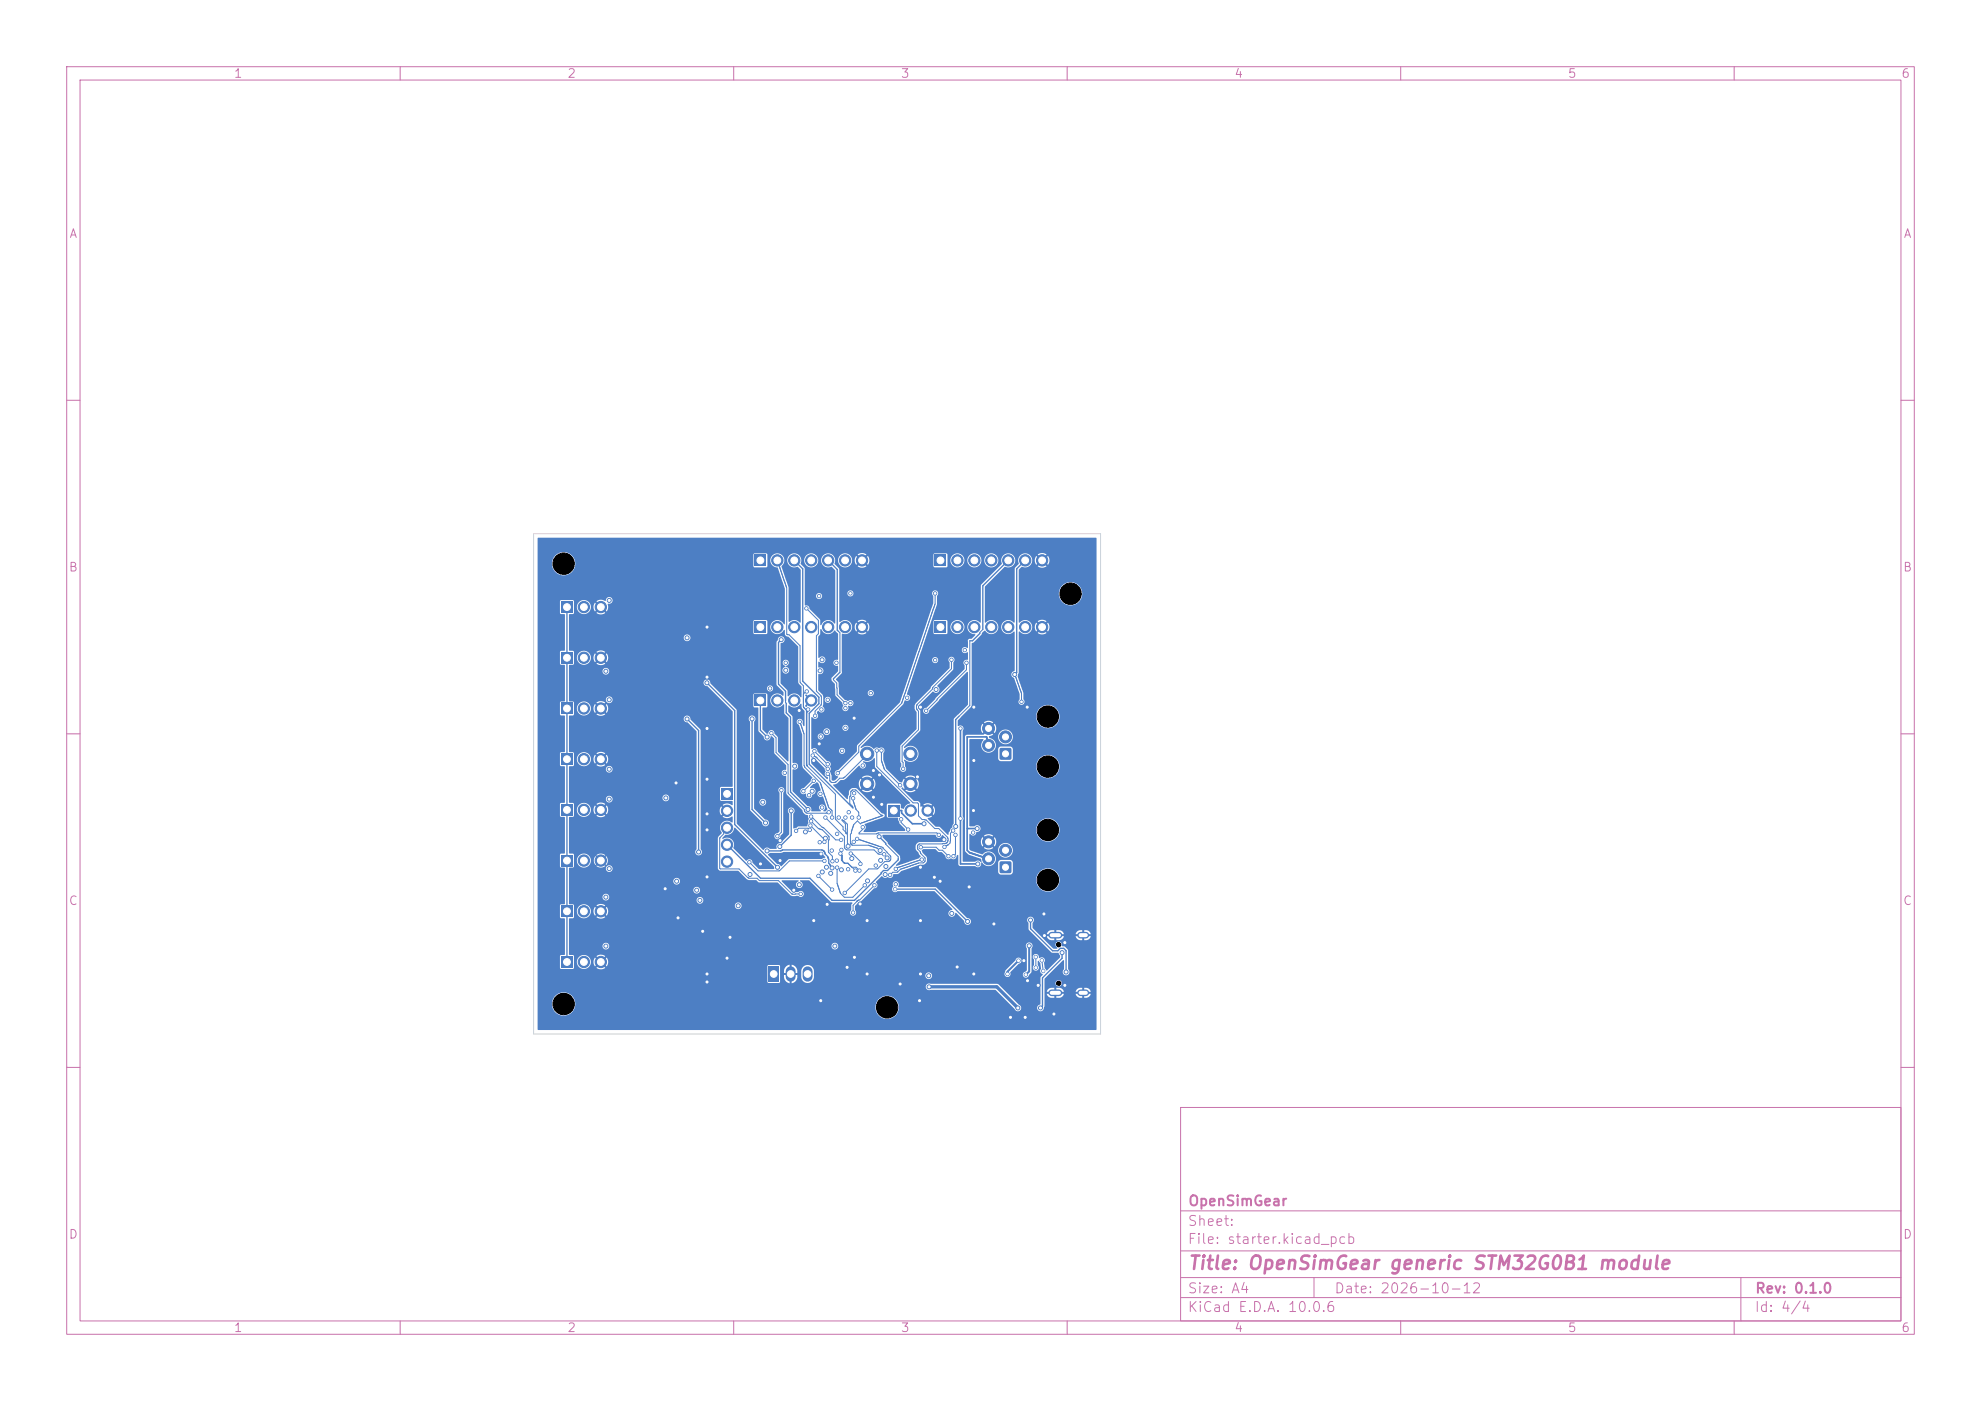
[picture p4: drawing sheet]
<svg xmlns="http://www.w3.org/2000/svg" width="297mm" height="210mm" viewBox="0 0 297 210" stroke-linecap="round" stroke-linejoin="round" font-family="sans-serif">
<defs><g id="words">
<text font-size="2" fill="#c872ab" x="178" y="190.8">Title: OpenSimGear generic STM32G0B1 module</text>
<g font-size="1.5" fill="#c872ab">
<text x="178" y="184.1">Sheet:</text>
<text x="178" y="181.1">OpenSimGear</text>
<text x="178" y="186.8">File: starter.kicad_pcb</text>
<text x="178" y="197">KiCad E.D.A. 10.0.6</text>
<text x="178" y="194.2">Size: A4</text>
<text x="200" y="194.2">Date: 2026-10-12</text>
<text x="263" y="197">Id: 4/4</text>
<text x="263" y="194.2">Rev: 0.1.0</text>
</g>
<g font-size="1.3" fill="#c872ab">
<text x="35" y="12">1</text>
<text x="85" y="12">2</text>
<text x="135" y="12">3</text>
<text x="185" y="12">4</text>
<text x="235" y="12">5</text>
<text x="285" y="12">6</text>
<text x="10.3" y="36">A</text>
<text x="285.3" y="36">A</text>
<text x="10.2" y="86">B</text>
<text x="285.2" y="86">B</text>
<text x="10.2" y="136">C</text>
<text x="285.2" y="136">C</text>
<text x="10.2" y="186">D</text>
<text x="285.2" y="186">D</text>
<text x="35" y="200">1</text>
<text x="85" y="200">2</text>
<text x="135" y="200">3</text>
<text x="185" y="200">4</text>
<text x="235" y="200">5</text>
<text x="285" y="200">6</text>
</g>
</g></defs>
<g fill="none" stroke="#c872ab" stroke-width=".15">
<path d="M10 10h277v190h-277zM12 12h273v186h-273zM60 10v2M110 10v2M160 10v2M210 10v2M260 10v2M10 60h2M285 60h2M10 110h2M285 110h2M10 160h2"/>
<path d="M177 166h108v32h-108zM285 160h2M60 198v2M110 198v2M160 198v2M177 194.5h108M177 191.5h108M177 187.5h108M177 181.5h108M197 191.5v3M210 198v2M260 198v2"/>
<path d="M261 191.5v6.5"/>
</g>
<path d="M84.2 105.4h1.6v1.7h-1.6z" fill="#4d7fc4"/>
<g fill="#4d7fc4" stroke="#4d7fc4" stroke-width=".15">
<circle cx="87.5" cy="106.2" r=".85"/>
<circle cx="90.1" cy="106.2" r=".85"/>
</g>
<path d="M113.1 93.2h1.7v1.7h-1.7z" fill="#4d7fc4"/>
<g fill="#4d7fc4" stroke="#4d7fc4" stroke-width=".15">
<circle cx="116.5" cy="94" r=".85"/>
<circle cx="119.1" cy="94" r=".85"/>
<circle cx="121.6" cy="94" r=".85"/>
<circle cx="124.2" cy="94" r=".85"/>
<circle cx="126.7" cy="94" r=".85"/>
<circle cx="129.2" cy="94" r=".85"/>
</g>
<path d="M84.2 97.8h1.6v1.7h-1.6z" fill="#4d7fc4"/>
<g fill="#4d7fc4" stroke="#4d7fc4" stroke-width=".15">
<circle cx="87.5" cy="98.6" r=".85"/>
<circle cx="90.1" cy="98.6" r=".85"/>
</g>
<path d="M84.2 128.2h1.6v1.7h-1.6z" fill="#4d7fc4"/>
<g fill="#4d7fc4" stroke="#4d7fc4" stroke-width=".15">
<circle cx="87.5" cy="129" r=".85"/>
<circle cx="90.1" cy="129" r=".85"/>
</g>
<path d="M113.1 83.2h1.7v1.7h-1.7z" fill="#4d7fc4"/>
<g fill="#4d7fc4" stroke="#4d7fc4" stroke-width=".15">
<circle cx="116.5" cy="84" r=".85"/>
<circle cx="119.1" cy="84" r=".85"/>
<circle cx="121.6" cy="84" r=".85"/>
<circle cx="124.2" cy="84" r=".85"/>
<circle cx="126.7" cy="84" r=".85"/>
<circle cx="129.2" cy="84" r=".85"/>
</g>
<path d="M84.2 135.8h1.6v1.7h-1.6z" fill="#4d7fc4"/>
<g fill="#4d7fc4" stroke="#4d7fc4" stroke-width=".15">
<circle cx="87.5" cy="136.6" r=".85"/>
<circle cx="90.1" cy="136.6" r=".85"/>
</g>
<path d="M84.2 113h1.6v1.7h-1.6z" fill="#4d7fc4"/>
<g fill="#4d7fc4" stroke="#4d7fc4" stroke-width=".15">
<circle cx="87.5" cy="113.8" r=".85"/>
<circle cx="90.1" cy="113.8" r=".85"/>
</g>
<path d="M149.9 129.2h1.7v1.6h-1.7z" fill="#4d7fc4"/>
<g fill="#4d7fc4" stroke="#4d7fc4" stroke-width=".15">
<circle cx="148.2" cy="128.7" r=".9"/>
<circle cx="150.7" cy="127.5" r=".9"/>
<circle cx="148.2" cy="126.2" r=".9"/>
</g>
<path d="M84.2 90.2h1.6v1.7h-1.6z" fill="#4d7fc4"/>
<g fill="#4d7fc4" stroke="#4d7fc4" stroke-width=".15">
<circle cx="87.5" cy="91" r=".85"/>
<circle cx="90.1" cy="91" r=".85"/>
</g>
<path d="M140.1 83.2h1.7v1.7h-1.7z" fill="#4d7fc4"/>
<g fill="#4d7fc4" stroke="#4d7fc4" stroke-width=".15">
<circle cx="143.5" cy="84" r=".85"/>
<circle cx="146.1" cy="84" r=".85"/>
<circle cx="148.6" cy="84" r=".85"/>
<circle cx="151.2" cy="84" r=".85"/>
<circle cx="153.7" cy="84" r=".85"/>
<circle cx="156.2" cy="84" r=".85"/>
<circle cx="130" cy="113" r="1"/>
<circle cx="136.5" cy="113" r="1"/>
<circle cx="130" cy="117.5" r="1"/>
<circle cx="136.5" cy="117.5" r="1"/>
</g>
<path d="M140.1 93.2h1.7v1.7h-1.7z" fill="#4d7fc4"/>
<g fill="#4d7fc4" stroke="#4d7fc4" stroke-width=".15">
<circle cx="143.5" cy="94" r=".85"/>
<circle cx="146.1" cy="94" r=".85"/>
<circle cx="148.6" cy="94" r=".85"/>
<circle cx="151.2" cy="94" r=".85"/>
<circle cx="153.7" cy="94" r=".85"/>
<circle cx="156.2" cy="94" r=".85"/>
</g>
<path d="M113.1 104.2h1.7v1.7h-1.7z" fill="#4d7fc4"/>
<g fill="#4d7fc4" stroke="#4d7fc4" stroke-width=".15">
<circle cx="116.5" cy="105" r=".85"/>
<circle cx="119.1" cy="105" r=".85"/>
<circle cx="121.6" cy="105" r=".85"/>
</g>
<path d="M157.7 148.8h1.1M157.7 140.2h1.1M162 148.8h.8M162 140.2h.8" fill="none" stroke="#4d7fc4" stroke-width="1"/>
<path d="M149.9 112.2h1.7v1.6h-1.7z" fill="#4d7fc4"/>
<g fill="#4d7fc4" stroke="#4d7fc4" stroke-width=".15">
<circle cx="148.2" cy="111.7" r=".9"/>
<circle cx="150.7" cy="110.5" r=".9"/>
<circle cx="148.2" cy="109.2" r=".9"/>
</g>
<path d="M115.2 144.9h1.5v2.3h-1.5z" fill="#4d7fc4"/>
<path d="M118.5 145.6v.8M121.1 145.6v.8" fill="none" stroke="#4d7fc4" stroke-width="1.5"/>
<path d="M84.2 120.6h1.6v1.7h-1.6z" fill="#4d7fc4"/>
<g fill="#4d7fc4" stroke="#4d7fc4" stroke-width=".15">
<circle cx="87.5" cy="121.4" r=".85"/>
<circle cx="90.1" cy="121.4" r=".85"/>
</g>
<path d="M133.2 120.7h1.6v1.7h-1.6z" fill="#4d7fc4"/>
<g fill="#4d7fc4" stroke="#4d7fc4" stroke-width=".15">
<circle cx="136.5" cy="121.5" r=".85"/>
<circle cx="139.1" cy="121.5" r=".85"/>
</g>
<path d="M84.2 143.4h1.6v1.7h-1.6z" fill="#4d7fc4"/>
<g fill="#4d7fc4" stroke="#4d7fc4" stroke-width=".15">
<circle cx="87.5" cy="144.2" r=".85"/>
<circle cx="90.1" cy="144.2" r=".85"/>
</g>
<path d="M108.1 118.2h1.7v1.7h-1.7z" fill="#4d7fc4"/>
<g fill="#4d7fc4" stroke="#4d7fc4" stroke-width=".15">
<circle cx="109" cy="121.5" r=".85"/>
<circle cx="109" cy="124.1" r=".85"/>
<circle cx="109" cy="126.6" r=".85"/>
<circle cx="109" cy="129.2" r=".85"/>
<circle cx="139.2" cy="146.3" r=".3"/>
<circle cx="117.8" cy="100.5" r=".3"/>
<circle cx="115" cy="110.5" r=".3"/>
<circle cx="142.7" cy="136.9" r=".3"/>
<circle cx="125.2" cy="141.8" r=".3"/>
<circle cx="140.3" cy="103.4" r=".3"/>
<circle cx="118.6" cy="121.5" r=".3"/>
<circle cx="116.9" cy="126.9" r=".3"/>
<circle cx="123.9" cy="109.7" r=".3"/>
<circle cx="159.2" cy="142.8" r=".3"/>
<circle cx="156" cy="151.1" r=".3"/>
<circle cx="122" cy="114" r=".3"/>
<circle cx="119" cy="133.4" r=".3"/>
<circle cx="105.4" cy="139.6" r=".3"/>
<circle cx="131.9" cy="116.2" r=".3"/>
<circle cx="149" cy="138.5" r=".3"/>
<circle cx="131" cy="115.5" r=".3"/>
<circle cx="138" cy="146" r=".3"/>
<circle cx="146" cy="146" r=".3"/>
<circle cx="116.9" cy="129" r=".3"/>
<circle cx="114" cy="129.5" r=".3"/>
<circle cx="127" cy="145" r=".3"/>
<circle cx="101.7" cy="137.6" r=".3"/>
<circle cx="138" cy="138" r=".3"/>
<circle cx="156.5" cy="137" r=".3"/>
<circle cx="106" cy="124.4" r=".3"/>
<circle cx="130" cy="138" r=".3"/>
<circle cx="151.5" cy="152.5" r=".3"/>
<circle cx="101.4" cy="117.4" r=".3"/>
<circle cx="106" cy="101.5" r=".3"/>
<circle cx="106" cy="116.8" r=".3"/>
<circle cx="128.1" cy="143.5" r=".3"/>
<circle cx="106" cy="146" r=".3"/>
<circle cx="132.2" cy="120.6" r=".3"/>
<circle cx="153.7" cy="152.5" r=".3"/>
<circle cx="128.1" cy="107.7" r=".3"/>
<circle cx="154" cy="147" r=".3"/>
<circle cx="145.3" cy="132.9" r=".3"/>
<circle cx="138" cy="130" r=".3"/>
<circle cx="106" cy="94" r=".3"/>
<circle cx="159.6" cy="141.3" r=".3"/>
<circle cx="146" cy="106" r=".3"/>
<circle cx="153.5" cy="144" r=".25"/>
<circle cx="124" cy="135.6" r=".3"/>
<circle cx="143.5" cy="144.9" r=".3"/>
<circle cx="146" cy="114" r=".3"/>
<circle cx="154" cy="106" r=".3"/>
<circle cx="134.9" cy="147.5" r=".3"/>
<circle cx="159.6" cy="147.7" r=".3"/>
<circle cx="99.7" cy="133.2" r=".3"/>
<circle cx="123.1" cy="150" r=".3"/>
<circle cx="140.1" cy="131.5" r=".3"/>
<circle cx="145.9" cy="121.5" r=".3"/>
<circle cx="109" cy="143.6" r=".3"/>
<circle cx="155.6" cy="147.7" r=".3"/>
<circle cx="138" cy="106" r=".3"/>
<circle cx="116.9" cy="126" r=".3"/>
<circle cx="109.4" cy="140.5" r=".3"/>
<circle cx="137.9" cy="150" r=".3"/>
<circle cx="156.6" cy="140.2" r=".3"/>
<circle cx="137.5" cy="116.4" r=".3"/>
<circle cx="122" cy="138" r=".3"/>
<circle cx="106" cy="147.2" r=".3"/>
<circle cx="123.1" cy="128" r=".25"/>
<circle cx="106" cy="131.5" r=".3"/>
<circle cx="158" cy="152" r=".3"/>
<circle cx="122.8" cy="111.5" r=".3"/>
<circle cx="129" cy="135.5" r=".3"/>
<circle cx="130" cy="146" r=".3"/>
<circle cx="119.8" cy="106.5" r=".3"/>
<circle cx="140.9" cy="132.1" r=".3"/>
<circle cx="141.5" cy="125.9" r=".3"/>
<circle cx="131" cy="119.5" r=".3"/>
<circle cx="106" cy="122" r=".3"/>
<circle cx="106" cy="109.2" r=".3"/>
<circle cx="101.4" cy="132.1" r=".3"/>
<circle cx="124.5" cy="130.9" r=".3"/>
<circle cx="114.8" cy="123.4" r=".3"/>
<circle cx="112.8" cy="107.8" r=".3"/>
<circle cx="103" cy="95.6" r=".3"/>
<circle cx="123.3" cy="130.7" r=".3"/>
<circle cx="126.7" cy="122.6" r=".25"/>
<circle cx="138.8" cy="106.6" r=".25"/>
<circle cx="144.9" cy="99.3" r=".25"/>
<circle cx="156.4" cy="145.5" r=".25"/>
<circle cx="156.2" cy="144" r=".25"/>
<circle cx="155.3" cy="145.1" r=".25"/>
<circle cx="155.3" cy="143.5" r=".25"/>
<circle cx="154.3" cy="141.8" r=".3"/>
<circle cx="151" cy="146" r=".25"/>
<circle cx="153.8" cy="146.1" r=".25"/>
<circle cx="152.7" cy="144" r=".25"/>
<circle cx="90.8" cy="134.5" r=".3"/>
<circle cx="124.8" cy="130.1" r=".3"/>
<circle cx="114.4" cy="120.3" r=".3"/>
<circle cx="115" cy="127.5" r=".3"/>
<circle cx="91.3" cy="104.9" r=".3"/>
<circle cx="131.3" cy="129.8" r=".25"/>
<circle cx="117.7" cy="115.8" r=".25"/>
<circle cx="125.5" cy="129" r=".25"/>
<circle cx="115.4" cy="103.2" r=".25"/>
<circle cx="126.1" cy="125.9" r=".25"/>
<circle cx="121.3" cy="119.2" r=".25"/>
<circle cx="117.8" cy="99.3" r=".25"/>
<circle cx="121.6" cy="122.4" r=".25"/>
<circle cx="121.1" cy="121.3" r=".3"/>
<circle cx="128.1" cy="118.9" r=".25"/>
<circle cx="126.7" cy="109.1" r=".25"/>
<circle cx="128" cy="126.2" r=".25"/>
<circle cx="132" cy="129" r=".3"/>
<circle cx="123" cy="119" r=".25"/>
<circle cx="117.1" cy="95.9" r=".3"/>
<circle cx="121.8" cy="118.6" r=".3"/>
<circle cx="122.9" cy="100.5" r=".3"/>
<circle cx="119.1" cy="114.8" r=".3"/>
<circle cx="120.8" cy="124.7" r=".3"/>
<circle cx="123.2" cy="98.9" r=".3"/>
<circle cx="122.9" cy="126.2" r=".25"/>
<circle cx="125.4" cy="99.3" r=".25"/>
<circle cx="121.5" cy="123.7" r=".25"/>
<circle cx="124.1" cy="115.3" r=".25"/>
<circle cx="121.8" cy="113.3" r=".25"/>
<circle cx="123.6" cy="126.2" r=".25"/>
<circle cx="123.8" cy="125.6" r=".3"/>
<circle cx="90.8" cy="100.6" r=".3"/>
<circle cx="91.3" cy="130.2" r=".3"/>
<circle cx="122.2" cy="107.3" r=".25"/>
<circle cx="129" cy="129.5" r=".25"/>
<circle cx="127.5" cy="127.9" r=".25"/>
<circle cx="120.9" cy="91.2" r=".25"/>
<circle cx="127.1" cy="126.9" r=".3"/>
<circle cx="135.1" cy="122.8" r=".25"/>
<circle cx="128.8" cy="130.5" r=".25"/>
<circle cx="126.1" cy="127.4" r=".25"/>
<circle cx="129.4" cy="114.7" r=".25"/>
<circle cx="126.7" cy="106.1" r=".25"/>
<circle cx="124.1" cy="104.9" r=".25"/>
<circle cx="132.1" cy="112.5" r=".25"/>
<circle cx="121.1" cy="106.4" r=".25"/>
<circle cx="126" cy="127.9" r=".25"/>
<circle cx="123.1" cy="106.4" r=".25"/>
<circle cx="136.1" cy="124.4" r=".25"/>
<circle cx="127.5" cy="105.4" r=".25"/>
<circle cx="134.9" cy="117.7" r=".25"/>
<circle cx="120.9" cy="103.7" r=".25"/>
<circle cx="128.3" cy="130.5" r=".25"/>
<circle cx="132" cy="127.5" r=".3"/>
<circle cx="127.9" cy="119.7" r=".25"/>
<circle cx="122.8" cy="89.3" r=".25"/>
<circle cx="128.8" cy="122.5" r=".25"/>
<circle cx="131.4" cy="112.5" r=".25"/>
<circle cx="126.7" cy="105.4" r=".25"/>
<circle cx="127.1" cy="130.3" r=".25"/>
<circle cx="133.4" cy="131.1" r=".25"/>
<circle cx="126.2" cy="112.5" r=".25"/>
<circle cx="127.5" cy="89" r=".25"/>
<circle cx="144.6" cy="97.4" r=".25"/>
<circle cx="127.3" cy="121.7" r=".25"/>
<circle cx="152.6" cy="151.1" r=".3"/>
<circle cx="139.3" cy="147.9" r=".3"/>
<circle cx="123.9" cy="130" r=".3"/>
<circle cx="99.8" cy="119.6" r=".3"/>
<circle cx="140.2" cy="89" r=".25"/>
<circle cx="125.7" cy="122.6" r=".25"/>
<circle cx="125.6" cy="115.9" r=".25"/>
<circle cx="129.6" cy="132.7" r=".25"/>
<circle cx="131.1" cy="132.7" r=".25"/>
<circle cx="124.1" cy="116" r=".25"/>
<circle cx="123.6" cy="129.1" r=".25"/>
<circle cx="127.9" cy="136.8" r=".25"/>
<circle cx="121.6" cy="123.1" r=".25"/>
<circle cx="125.5" cy="130.1" r=".25"/>
<circle cx="112.4" cy="129.2" r=".25"/>
<circle cx="124.8" cy="129.1" r=".25"/>
<circle cx="91.3" cy="115.3" r=".3"/>
<circle cx="110.7" cy="135.8" r=".3"/>
<circle cx="146.5" cy="124.2" r=".3"/>
<circle cx="138.5" cy="123.5" r=".3"/>
<circle cx="144" cy="122.7" r=".25"/>
<circle cx="146.6" cy="129.5" r=".3"/>
<circle cx="144" cy="109.2" r=".25"/>
<circle cx="116.5" cy="125.4" r=".25"/>
<circle cx="124.7" cy="133.4" r=".25"/>
<circle cx="122.1" cy="112.6" r=".25"/>
<circle cx="122.7" cy="131.3" r=".25"/>
<circle cx="124.1" cy="114.6" r=".25"/>
<circle cx="117.1" cy="118.4" r=".25"/>
<circle cx="136" cy="104.6" r=".25"/>
<circle cx="140.2" cy="99" r=".25"/>
<circle cx="126.1" cy="130.4" r=".3"/>
<circle cx="104.9" cy="135" r=".3"/>
<circle cx="91.3" cy="90" r=".3"/>
<circle cx="116.6" cy="130" r=".3"/>
<circle cx="106" cy="102.3" r=".3"/>
<circle cx="103" cy="107.8" r=".3"/>
<circle cx="112.4" cy="131.1" r=".3"/>
<circle cx="104.7" cy="127.7" r=".3"/>
<circle cx="119.8" cy="132.6" r=".3"/>
<circle cx="104.5" cy="133.4" r=".3"/>
<circle cx="145.1" cy="138.1" r=".3"/>
<circle cx="134.2" cy="133.3" r=".25"/>
<circle cx="127.7" cy="128.7" r=".3"/>
<circle cx="121.4" cy="124.4" r=".25"/>
<circle cx="120.4" cy="118.6" r=".25"/>
<circle cx="130.5" cy="103.9" r=".25"/>
<circle cx="124.7" cy="127.5" r=".25"/>
<circle cx="119.4" cy="124.5" r=".25"/>
<circle cx="122" cy="117.1" r=".25"/>
<circle cx="123.1" cy="110.4" r=".25"/>
<circle cx="132.7" cy="131.1" r=".3"/>
<circle cx="141.6" cy="126.9" r=".25"/>
<circle cx="142.9" cy="124.5" r=".25"/>
<circle cx="130.1" cy="132" r=".3"/>
<circle cx="134.3" cy="132.5" r=".25"/>
<circle cx="145.9" cy="124.8" r=".25"/>
<circle cx="132.8" cy="129.9" r=".3"/>
<circle cx="143.3" cy="123.9" r=".3"/>
<circle cx="138" cy="127" r=".25"/>
<circle cx="152.1" cy="101.1" r=".3"/>
<circle cx="142.2" cy="128.4" r=".25"/>
<circle cx="153.2" cy="105.2" r=".25"/>
<circle cx="133" cy="128.6" r=".3"/>
<circle cx="126.7" cy="133.8" r=".25"/>
<circle cx="120.1" cy="134" r=".25"/>
<circle cx="128.5" cy="125.7" r=".25"/>
<circle cx="131.8" cy="125.4" r=".3"/>
<circle cx="127.8" cy="122.5" r=".25"/>
<circle cx="142.6" cy="98.9" r=".25"/>
<circle cx="135.4" cy="115.2" r=".25"/>
<circle cx="142.9" cy="128.4" r=".25"/>
<circle cx="143.2" cy="125.1" r=".25"/>
<circle cx="125.5" cy="125" r=".25"/>
<circle cx="119.9" cy="108.2" r=".25"/>
<circle cx="124.7" cy="122.6" r=".25"/>
<circle cx="115.6" cy="109.9" r=".25"/>
<circle cx="124.2" cy="121.7" r=".25"/>
<circle cx="138.2" cy="128.8" r=".25"/>
<circle cx="134.3" cy="130.2" r=".25"/>
<circle cx="132.5" cy="128.1" r=".25"/>
<circle cx="123.7" cy="122.6" r=".25"/>
<circle cx="123.2" cy="121.1" r=".25"/>
<circle cx="140.8" cy="125.1" r=".25"/>
<circle cx="129.3" cy="124" r=".25"/>
<circle cx="91.3" cy="119.8" r=".3"/>
<circle cx="159.8" cy="145.7" r=".3"/>
<circle cx="154.5" cy="137.9" r=".3"/>
<circle cx="90.8" cy="141.8" r=".3"/>
</g>
<g fill="none" stroke="#4d7fc4" stroke-width=".2">
<path d="M85 91v53.2M117.1 95.9l-.4 .4v6.3l1.1 1v1.4M119.1 84l1.3 1.3v16.8l2.4 2.4v1l-1.5 1.4v7.7l6.6 6.5M124.2 84l1.3 1.4v9.1l.2 .2M146.9 95l-1.1 1.1h-.4M151.2 84l-3.8 3.8v6.6M153.7 84l-1.3 1.3v15.5l-.3 .3M103 107.8l1.7 1.7v18.2M106 102.3l4.2 4.2v17.1l6.4 6.4M112.8 107.8v13.5l2 2.1M114 105v4.5l1 1M117.9 105.4v1.4l.6 .7v11.2l2.6 2.6"/>
<path d="M125.9 100.8l-1 1M143.8 107.4l-.5 .5v16M109 126.6l5 5h7.4l3.3 3.4h3.4l4-4 .4-.5h.6l1.6-1.6v-.2M115 127.6h2l.4-.2h5.8l.4 .3 .1 .3 .4 .4 .2 .4v.6l.4 .7M118.6 121.5v3.7l-1.7 1.7M131.8 125.4l1 1v.2M134.2 133.3h6l4.9 4.8M154.5 137.9v1.3l3.3 3.3h.8l.4-.3h.5l.3 .3v3.2M156.3 150.8h.1M156.3 150.8l-.3 .3M159.2 142.8v.8l-2.9 3v4.2"/>
</g>
<g fill="none" stroke="#4d7fc4" stroke-width=".15">
<path d="M116.5 84l1.4 4.1v7l.4 .1 1.6 1.6v5.5l.6 .5v3.2l.4 .5v8.3M120.9 91.2l1.8 1.8v2l-.3 .3v8.3l.7 .7 .1 1.3-1 1v.7M125.7 94.7l.2 .2v5.9M140.2 89v1.6l-5 14.8-6.5 6.5v.9l-3.1 3.1M142.6 98.9v1.4l-2.8 2.8v.2l-2.4 2.5v.4l.3 .4v2.8l-2.5 2.5v2.3l.2 .1v1M144.9 99.4v1l-6 6.2M145.4 96.1v9.7l-1.6 1.6M147.4 94.4l-.5 .4v.2M115.6 109.9l.7 .7v2.2l1.8 1.8 .1 4.4 2.4 2.4v.2l.2 .3h3.1l.4-.1M117.1 118.5v6.3l-.5 .6M117.8 105l.1 .4M119.9 108.2l.6 1.8 .1 4.9 2.4 2.5 1.2 3.6 .5 .6v1"/>
<path d="M120.9 106.5v8.2M120.9 114.7l4.3 4.4v3.7l1.2 1.2v.4l.5 .5v.1l-.1-.1-.1-1.4-.5-.5v-.1l.8 .7v2.8l.1 .5M120.9 103.7l-.4 .4M121.2 106.4l-.3 .5M121.8 113.3l.6 .2 1.7 1.8M122 117.1l-1.5 1.5M122.1 112.6l2 2M124.9 101.8v.1l.6 .5v1.8l1.2 1.2M127.9 119.7v.4l.4 1.2 .4 .5v.8M128.1 118.9v.2M130 113l-.1 .2-3.3 3.3-.2 .2h-.5l-.6 .5-.2 .1h-.5l-.2-.3v-.7l-.3-.3M131.4 112.5v2.4l5.5 5.5h.6l.2 .1v1.8l.5 .6 .7 .1 1.2 1.2h.6l1.3 1.3a.62 .62 0 0 1-.3 1l-3.9 .1-.3 .2v.4l1.1 1.4v.6l-.2 .2h-.6l-2.7 .9-.6 .5h-.6l-.4 .4"/>
<path d="M132.1 112.5v1.6l.5 1.3 2.3 2.3M152.1 101.1l1.1 2.8v1.3M109 124.1v.2l-.5 .5v.2l-.6 .7v4.5l.1 .1h2.8l1.3 1.3 .2 .1h1.2l.4 .3h2.8l2 2h1.4M121.4 124.4l-.2-.2h-1.5l-.4 .4M121.5 123.8l2.1 2.1v.3M121.6 122.4l3.7 3.5h.8M121.6 123.1l1.1 1.1 .6 .2 1 1-.1 2.3 .6 .7v.7M122.7 131.3l2 2.1M123.6 129.1h-5.3l-1.5 1.5h-3.2l-1.2-1.3M123.7 122.6l2.9 2.8v1.7l.2 .3h4.2l.6 .6 .9 .1M125.5 130.1v2.4l.5 1.4 .6 .6h1.2l1.9-1.8M126 128l.3 .3v.9"/>
<path d="M126.2 127.4v1.6l.4 .4h.5l1.1 1.1M126.5 123.1h.1M127.1 129.4l.6 .6h.6l.6 .5M127.5 128h.3l1.2 1.2v.3M127.9 121.1l-.1-.2-.4-.4v-1l.1-.2 .1-.7 .2-.2h.4l3.8 3.8 .3 .1M128.5 125.8l3.7 1.2 1.3 1.3v.5l-.3 .4h-.6l-1.1 1.1h-1.3l-3.6 3.6M128.7 121.7v.1M129.3 124v.4l-.5 .5v.1h2.6l.3-.1h8.8l.2 .3M131.1 132.7l-2.2 2.2-.4 .1-.6 .7v1.1M131.9 122.4h.1M132.3 122.3l-3.2 1.1-.1 .1-.5-.4-.5 .5-.4 1v.3l-.1 .2v1.3l.2 .3h2.5l1.2 .4 .6 .4M132.4 122.2l-.1 .1"/>
<path d="M132.8 126.6l1.9 1.8v.3M135.1 122.8v.5l1.1 1.1M138 127h2.3l.5 .5h.5l.9 .9M138 127.9v.1M138.2 128.9l-3.7 1.2-.2 .2M142.9 124.5l-.4 .4-.1 1.5-.8 .6M143.2 125.2v2.9l-.3 .3M155.3 143.5v1.6M156.2 144l.2 1.6"/>
</g>
<path d="M152.7 144l-1.7 1.7v.3M154.3 141.8v3.8l-.5 .5" fill="none" stroke="#4d7fc4" stroke-width=".3"/>
<path d="M139.3 147.9h10.1l3.2 3.2" fill="none" stroke="#4d7fc4" stroke-width=".5"/>
<path d="M144 109.2v20.3h2.6M148.2 111.7v-.4l-.3-.8h-2.9v17l.5 .4 2.7 .8M134 121.5h1.2v.4l1.6 1.6h1.7M145 124.2h1.5" fill="none" stroke="#4d7fc4" stroke-width=".25"/>
<g fill="#4d7fc4">
<path d="M108.7 125.2a1.23 1.23 0 0 0 1.4-1.1l5.9 5.8 .1 .3-2.3 .1-1-1a.52 .52 0 0 0-.3-.5 .52 .52 0 0 0-.6 .2l-1.9-1.8a1.14 1.14 0 0 0-.3-1.4 1.14 1.14 0 0 0-1.4-.1v-.1z"/>
<path d="M115.1 128.1l.3-.2h1.7l.4-.2h5.6l.2 .2 .4 .6-.5 .3h-4.9l-1.2 1.1-.3-.4h-.3z"/>
<path d="M132.3 125.1h8a.52 .52 0 0 0 .5 .5 .52 .52 0 0 0 .5-.4l.5 .5v.4l-.2 .1h-3.8l-.2 .1-.3 .4v.6l.7 1a1.15 1.15 0 0 1-.9 .6l-2.8 .9 .1-.2 .5-.6v-.7l-1.8-1.8-.1-.3-.7-.7z"/>
<path d="M124.9 117.6l.6-.2h3.3v.4l.2 .5 .5-.5 .2 .2-.5 .5a1.24 1.24 0 0 0 1.6 0l-.5-.5 .2-.2 .5 .5a1.24 1.24 0 0 0 0-1.6l-.5 .5-.2-.2 .5-.5a1.24 1.24 0 0 0-1.6 0l.5 .5-.2 .2-.5-.5-.2 .7h-3.3l.5-.4 .5-.1 .3-.2 2.1-1.9a.47 .47 0 0 0 .4 .4 .47 .47 0 0 0 .5-.4 .47 .47 0 0 0-.4-.5l.1-.2a1.38 1.38 0 0 0 1.6-.5l.1 1.5 5.3 5.3a1.18 1.18 0 0 0-1 .8h-.4l-.1-.6-.1-.1-1.8-.1-.1 .2v1.9l1.6 .1 .3 .9 .8 .8v.3h-4.1l-.3 .1h-1.7l-.1-.1a.72 .72 0 0 0 .1-1.1l2.5-.9a.46 .46 0 0 0 .5-.6l-.4-.1-3.7-3.7-.7-.1-.4 .3-.3 1.3-.1 .1z"/>
<path d="M118.2 105.8l.1-.1a1.15 1.15 0 0 0 1.8-.2l.1 .6 .4 .5v2.3l-.2-.1-.1-.3a.46 .46 0 0 0-.1-.7 .46 .46 0 0 0-.7 .2 .46 .46 0 0 0 .2 .6l.6 1.5v4.7l.1 .4 1.4 1.4-.3 .5-1 1a.47 .47 0 0 0-.5 .7 .47 .47 0 0 0 .8 .2h.1a.49 .49 0 0 0 .4 .7 .49 .49 0 0 0 .5-.6 .51 .51 0 0 0 .5-.6 .51 .51 0 0 0-.7-.4l-.2-.1 .5-.5 .6-.3 .2 .3 .3 1a.47 .47 0 0 0-.4 .6 .47 .47 0 0 0 .7 .3l.8 1.9-.1 .1a.3 .3 0 0 1-.3 .2 .3 .3 0 0 1-.3-.1 .47 .47 0 0 0 .2-.7 .47 .47 0 0 0-.7 0 .47 .47 0 0 0 .2 .7l-.1 .1h-1.3a.61 .61 0 0 0-.7-.8l-2.2-2.2 .1-3.3a.52 .52 0 0 0 .8-.4 .52 .52 0 0 0-.7-.5l-.2-.1v-6.9l-.6-.7z"/>
<path d="M121.6 113.7h.6l1.4 1.5 .1 .2a.38 .38 0 0 1-.1 .5l.1 .4 .4 .2v.3l-2.4-2.3z"/>
<path d="M120.7 105.7l.5-.4 .1 .1-.3 .4a.16 .16 0 0 1-.2 .1 .16 .16 0 0 1-.1-.2z"/>
<path d="M120.7 104.2l.2-.1 .4 .5-.1 .1-.5-.4z"/>
<path d="M80.6 80.6h83.7l.1 .1v73.7h-83.8v-4h2.1a1.75 1.75 0 0 0 1.5 1.8 1.75 1.75 0 0 0 2-1.3h45v.2a1.75 1.75 0 0 0 2.7 1.4 1.75 1.75 0 0 0 0-3 1.75 1.75 0 0 0-2.7 1.4l-45-.1a1.75 1.75 0 0 0-1.5-2 1.75 1.75 0 0 0-2 1.6h-2.1v-2.5h58.2v.1a.52 .52 0 0 0 .7 .4h9.7l2.9 2.8a.51 .51 0 0 0 .9 .2 .51 .51 0 0 0-.3-.8l-3-3-.2-.1h-10a.5 .5 0 0 0-.7 .4h-58.2v-57.8h3.3l.1 1.8 .7 .2v5.4h-.1l-.5 .1-.2 .1 .1 1.8 .7 .2v5.4h-.1l-.5 .1-.2 .1 .1 1.8 .7 .2v5.4h-.1l-.5 .1-.2 .1 .1 1.8 .7 .2v5.4h-.1l-.5 .1-.2 .1 .1 1.8 .7 .2v5.4h-.1l-.5 .1-.2 .1 .1 1.8 .7 .2v5.4h-.1l-.5 .1-.2 .1 .1 1.8 .7 .2v5.4l-.7 .2v1.8l.1 .2 1.8-.1 .2-.1v-1h.4a1.05 1.05 0 0 0 1 1.2 1.05 1.05 0 0 0 1.1-1.2h.4l.2 .8 .4-.5 .2 .3-.4 .4h.1a1.09 1.09 0 0 0 1.2 0l-.4-.4 .2-.3 .5 .5 24-.1 .1 2.5h1.8l.1-1.8h.5v.4h.6v.3h-.6l.2 .7 .2 .3 .5 .2v-.9h.3v.9a1.04 1.04 0 0 0 .8-1.2h-.5v-.3h.5v-.4h.6v1a.96 .96 0 0 0 1.1 .8 .96 .96 0 0 0 .8-1.1h16.7v.1a.5 .5 0 0 0 .7 .4 .5 .5 0 0 0 .2-.8h11v.2a.45 .45 0 0 0 .5 .4 .45 .45 0 0 0 .4-.5h1.9v.2a.47 .47 0 0 0 .4 .4 .47 .47 0 0 0 .5-.5l.4-.5v-3.4a.52 .52 0 0 0 0-.8 .52 .52 0 0 0-.8 0 .52 .52 0 0 0 .1 .8l-.1 3.3-.4 .2-.1 .3h-1.9v-.3l1.2-1.2a.47 .47 0 0 0 .5-.5 .47 .47 0 0 0-.5-.5 .47 .47 0 0 0-.5 .5l-1.4 1.4-.2 .5h-11h-.1a.51 .51 0 0 0-.8 .3h-16.7v-.7a.96 .96 0 0 0-.9-.9 .96 .96 0 0 0-1 .9h-.6l-.2-.5-.6-.4v.9h-.3v-.9l-.6 .4-.3 .5h-.5l-.1-.7-.1-.2h-1.6l-.2 .2h-24a1.09 1.09 0 0 0 0-1.3l-.5 .5-.2-.3 .4-.4a1.09 1.09 0 0 0-1.3 0l.4 .4-.2 .3-.4-.5-.2 .6h-.4a1.05 1.05 0 0 0-1.1-1 1.05 1.05 0 0 0-1 1h-.4l-.1-.9-.7-.1v-1.3h5a.5 .5 0 0 0 .5 .5 .5 .5 0 0 0 .5-.5h33.4v.1a.5 .5 0 0 0 .7 .3 .5 .5 0 0 0 0-.8 .5 .5 0 0 0-.7 .4h-33.4v-.2a.5 .5 0 0 0-.5-.3 .5 .5 0 0 0-.5 .5h-5v-4.1h.1l.6-.1 .1-1.1h.4a1.05 1.05 0 0 0 1 1.2 1.05 1.05 0 0 0 1.1-1.2h.4l.2 .8 .4-.5 .2 .3-.4 .4h.1a1.09 1.09 0 0 0 1.2 0l-.4-.4 .2-.3 .5 .5v-.1a1.09 1.09 0 0 0 0-1.3l-.5 .5-.2-.3 .4-.4h19.5v.1a.5 .5 0 0 0 .7 .4 .5 .5 0 0 0 0-.9 .5 .5 0 0 0-.7 .4h-19.5a1.09 1.09 0 0 0-1.3 0l.4 .4-.2 .3-.4-.5-.2 .6h-.4a1.05 1.05 0 0 0-1.1-1 1.05 1.05 0 0 0-1 1h-.4l-.1-.9-.7-.1v-1.1h5a.5 .5 0 0 0 .3 .5 .5 .5 0 0 0 .5 0h13.3v.1a.5 .5 0 0 0 .8 .4 .5 .5 0 0 0 0-.9 .5 .5 0 0 0-.8 .4h-13.3a.5 .5 0 0 0 0-.9 .5 .5 0 0 0-.8 .4h-5v-1h18.7v.1a.5 .5 0 0 0 .7 .4 .5 .5 0 0 0 0-.9 .5 .5 0 0 0-.7 .4h-18.7v-1.4h15.6v.2a.5 .5 0 0 0 .8 .3 .5 .5 0 0 0 0-.8 .5 .5 0 0 0-.8 .3h-15.6v-1.9h5.5a.51 .51 0 0 0 .7 .6 .51 .51 0 0 0 .2-.8 .51 .51 0 0 0-.8 .2h-5.6l.7-.1 .1-1.1h.4a1.06 1.06 0 0 0 1 1.2 1.06 1.06 0 0 0 1.1-1.2h.4l.1 .4 .2 .4 .4-.4 .1 .1-.4 .4a1.05 1.05 0 0 0 1.4 0l-.4-.4 .1-.1 .4 .4a1.05 1.05 0 0 0 0-1.4l-.4 .4-.1-.1 .3-.4a1.05 1.05 0 0 0-1.3 0l.4 .4-.1 .1-.4-.4-.3 .6h-.4a1.06 1.06 0 0 0-1.1-1 1.06 1.06 0 0 0-1 1h-.4l-.1-.9-.6-.1h-.1v-5.4h.1l.6-.1 .1-1.1h.4a1.05 1.05 0 0 0 1 1.2 1.05 1.05 0 0 0 1.1-1.2h.4l.2 .8 .4-.5 .2 .3-.4 .4h.1a1.09 1.09 0 0 0 1.2 0l-.4-.4 .2-.3 .5 .5v-.1a1.1 1.1 0 0 0 0-1.3l-.5 .5-.2-.3 .4-.4a1.09 1.09 0 0 0-1.3 0l.4 .4-.2 .3-.4-.5-.2 .6h-.4a1.05 1.05 0 0 0-1.1-1 1.05 1.05 0 0 0-1 1h-.4l-.1-.8-.1-.1-.6-.1v-.6h5.5a.5 .5 0 0 0 .6 .6 .5 .5 0 0 0 .4-.8h7.5v.2a.5 .5 0 0 0 .8 .3 .5 .5 0 0 0 0-.8 .5 .5 0 0 0-.8 .3h-7.6a.51 .51 0 0 0-.5-.2 .51 .51 0 0 0-.4 .4h-5.5v-4.5h5.5v.2a.5 .5 0 0 0 .8 .3 .5 .5 0 0 0 0-.8 .5 .5 0 0 0-.8 .3h-5.5l.1-.3h.5l.1-.2 .1-1h.4a1.05 1.05 0 0 0 1 1.2 1.05 1.05 0 0 0 1.1-1.2h.4l.2 .8 .4-.5 .2 .3-.4 .4h.1a1.09 1.09 0 0 0 1.2 0l-.4-.4 .2-.3 .5 .5v-.1a1.09 1.09 0 0 0 0-1.3l-.5 .5-.2-.3 .4-.4a1.09 1.09 0 0 0-1.3 0l.4 .4-.2 .3-.4-.5-.2 .6h-.4a1.05 1.05 0 0 0-1.1-1 1.05 1.05 0 0 0-1 1h-.4l-.1-.9-.7-.1v-5h17.2v.1a.56 .56 0 0 0 .6 .5l1.3 1.4v17.6a.52 .52 0 0 0-.1 .7 .52 .52 0 0 0 .8 0 .52 .52 0 0 0-.1-.7v-17.8l-1.5-1.7a.5 .5 0 0 0-.4-.5 .5 .5 0 0 0-.6 .4h-17.2v-.4l.6-.1 .1-.1 .1-1h.4a1.05 1.05 0 0 0 1 1.2 1.05 1.05 0 0 0 1.1-1.2h.4l.2 .8 .4-.5 .2 .3-.4 .4h.1a1.09 1.09 0 0 0 1.2 0l-.4-.4 .2-.3 .5 .5v-.1a1.09 1.09 0 0 0 0-1.3l-.5 .5-.2-.3 .4-.4a1.09 1.09 0 0 0-1.3 0l.4 .4-.2 .3-.4-.5-.2 .6h-.4a1.05 1.05 0 0 0-1.1-1 1.05 1.05 0 0 0-1 1h-.4l-.1-.8-.1-.1-.6-.1v-.3h5.5a.5 .5 0 0 0 .7 .6 .5 .5 0 0 0 .2-.8 .5 .5 0 0 0-.8 .1l-.1 .1h-5.5v-2.5h20.2a.55 .55 0 0 0 .6 .6l3.7 3.8 .1 11.2h-.1h-1.7l-.2 .2 .1 1.9 1.8 .1 .1 .5-.2 .1a1.09 1.09 0 0 0-1.4 0l.5 .4-.3 .2-.4-.4v.1a1.09 1.09 0 0 0 0 1.2l.4-.4 .3 .2-.5 .4 .1 .1a1.37 1.37 0 0 0 1.4-.1l.1 .8-.2 .1a1.08 1.08 0 0 0-1.5 .1 1.08 1.08 0 0 0 0 1.4l-.6 .8v4.6l.2 .3h2.8l1.3 1.3 .3 .1h1.1l.5 .4h2.7l2 1.9 .3 .1h.8a.47 .47 0 0 0 .7 .1 .47 .47 0 0 0 0-.8 .47 .47 0 0 0-.7 .1h-.8l-1.6-1.6 .1-.2h2.3l.1 .2a.51 .51 0 0 0-.2 .8 .51 .51 0 0 0 .8 0 .51 .51 0 0 0-.4-.8l.1-.2 1.3 .1 3.3 3.2 3.2 .1-.2 .3v.8a.47 .47 0 0 0-.1 .7 .47 .47 0 0 0 .8 0 .47 .47 0 0 0-.1-.7v-.6l.6-.6 .3-.1 1.9-1.9h2.7a.47 .47 0 0 0 .3 .5 .47 .47 0 0 0 .6-.1h5.5l2.7 2.8a.54 .54 0 0 0-.6 .5 .54 .54 0 0 0 .6 .5 .54 .54 0 0 0 .5-.6l1.3 1.3a.5 .5 0 0 0 .6 .5 .5 .5 0 0 0 .3-.8h8.5l.2 .5 .1 1.1 3.3 3.4h1.1l.2 .4v.4l-2 1.9-.3-.4-.1-.8a.5 .5 0 0 0 0-.7 .5 .5 0 0 0-.7 0 .5 .5 0 0 0-.3-.5 .5 .5 0 0 0-.6 .2l-.1 .2 .2 .3v.8a.47 .47 0 0 0-.1 .7 .47 .47 0 0 0 .8 0 .47 .47 0 0 0-.1-.7v-.5l.1-.1 .3 .4v.9a.53 .53 0 0 0 .3 .8l-.3 .4v4.1a.53 .53 0 0 0-.5 .5 .53 .53 0 0 0 .6 .5 .53 .53 0 0 0 .4-.6l.1-2.3h.8v.3h-.5l.3 .4 .4 .2h.5v-.5h.3v.5l.7-.1 .4-.5h-.5v-.3h2.7v.3h-.4l.1 .3 .4 .2 .5 .1v-.5h.3v.5a.8 .8 0 0 0 .9-.6h-.4v-.3h.4l-.2-.5-.3-.1h-.4v.4h-.3v-.4a.8 .8 0 0 0-1 .6h-1.8l-.3-.5-.4-.1h-.4v.4h-.3v-.4h-.6l-.4 .2-.2 .4h-.3v-1.4h1.6v.2a.48 .48 0 0 0 .8 .3 .48 .48 0 0 0 0-.8 .48 .48 0 0 0-.8 .3h-1.6v-.6l2.8-2.8 .1 .1v1.3a.52 .52 0 0 0-.1 .7 .52 .52 0 0 0 .8 0 .52 .52 0 0 0-.1-.7v-2.8l-.4-.6-.5-.1a.52 .52 0 0 0-.3-.6 .52 .52 0 0 0-.7 .3 .52 .52 0 0 0 .3 .6l-.6 .1-2.2-2.2h1.7v.3l-.5 .1 .3 .4 .4 .1h.5v-.4h.3v.4l.7-.1 .4-.5h-.5v-.3h2.7v.3h-.4a.8 .8 0 0 0 1 .6v-.4h.3v.4h.4l.3-.1 .2-.5h-.4v-.3h.4a.8 .8 0 0 0-.9-.6v.5h-.3v-.5h-.4l-.4 .2-.2 .4h-1.8l-.3-.4-.4-.2h-.4v.5h-.3v-.5h-.5l-.4 .2-.3 .4h-1.2l-.9-.9v-.7a.52 .52 0 0 0 0-.9 .52 .52 0 0 0-.8 .3h-8.5l-.5-.2-4.7-4.6h-5.6l-.1-.1a.46 .46 0 0 0 0-.7 .46 .46 0 0 0-.6 0 .46 .46 0 0 0-.1 .7l-.2 .3h-2.7a.52 .52 0 0 0 .5-.4 .52 .52 0 0 0-.2-.6l.4-.4h23.6v.2a1.75 1.75 0 0 0 2.7 1.4 1.75 1.75 0 0 0 0-3 1.75 1.75 0 0 0-2.7 1.4h-23.6l.6-.5a.53 .53 0 0 0 .7 .2 .55 .55 0 0 0 .6 .1 .55 .55 0 0 0 .3-.5l.7-.1 .6-.5 2.7-.9 .8-.1 .3-.4v-.5l-.7-.9-.1-.2 .2-.2h1.9l.3 .4h.6l.5 .7a.51 .51 0 0 0 .9 .3 .54 .54 0 0 0 .6 0 .54 .54 0 0 0 .3-.5h.2v1.3l.1 .3h2.4a.55 .55 0 0 0 .7 .1 .55 .55 0 0 0 .2-.6h.2a1.1 1.1 0 0 0 1.9 0h.4l.1 1.4 .2 .4h1.6l.3-.2v-1.6l-.2-.4h-1.6l-.2 .1-.2 .3h-.4v-.1a1.14 1.14 0 0 0-.5-1.4 1.14 1.14 0 0 0-1.5 .3l-1.8-.7h4.2v.1a1.1 1.1 0 0 0 1.7 .9 1.1 1.1 0 0 0 0-1.9 1.1 1.1 0 0 0-1.7 .9h-4.2l-.1-1.3h1.8v.4l.2 .4 .5-.5 .2 .2-.5 .5a1.14 1.14 0 0 0 1.4 0l-.5-.5 .2-.2 .5 .5 .1-.1a1.15 1.15 0 0 0-.1-1.3l-.5 .5-.2-.2 .5-.5-.1-.1a1.14 1.14 0 0 0-1.3 .1l.5 .5-.2 .2-.5-.5-.2 .6h-1.8v-1l.2-.1a.51 .51 0 0 0 .5 .2 .51 .51 0 0 0 .4-.5 .51 .51 0 0 0 .6-.4h8.3v.2a1.75 1.75 0 0 0 2.7 1.4 1.75 1.75 0 0 0 0-3 1.75 1.75 0 0 0-2.7 1.4h-8.3a.53 .53 0 0 0-.3-.6 .53 .53 0 0 0-.6 .2h-.7l-.1-.1v-9h10a1.75 1.75 0 0 0 2.5 1.7 1.75 1.75 0 0 0 .4-3 1.75 1.75 0 0 0-2.8 1.1l-.1 .2h-10v-4h2.1l.1 .1a1.11 1.11 0 0 0 0 1.7 1.11 1.11 0 0 0 1.7-.3h.4l.1 1.4 .2 .4h1.6l.3-.2 .1-1.6-.3-.4h-1.6l-.2 .1-.2 .3h-.4a1.23 1.23 0 0 0-.9-1.8v-.1h1.3v.1a1.1 1.1 0 0 0 1.7 .9 1.1 1.1 0 0 0 0-1.9 1.1 1.1 0 0 0-1.7 .9h-1.3l.6-.3-.5-.5 .2-.2 .5 .5 .1-.1a1.15 1.15 0 0 0-.1-1.3l-.5 .5-.2-.2 .5-.5-.1-.1a1.14 1.14 0 0 0-1.3 .1l.5 .5-.2 .2-.5-.5-.1 .1a1.14 1.14 0 0 0 .1 1.3l.5-.5 .2 .2-.5 .5h-2.5l-.3 .3v17.1l.5 .6 1.9 .7 .1 .4h-.2a.55 .55 0 0 0-.8 0h-1.8l-.1-.1v-6l.2-.3-.2-.5v-12.7a.48 .48 0 0 0 0-.7 .48 .48 0 0 0-.6-.1l-.1-.1v-.7l.6-.7h11.1a1.75 1.75 0 0 0 2.5 1.7 1.75 1.75 0 0 0 .4-3 1.75 1.75 0 0 0-2.8 1.1l-.1 .2h-11.1l1.5-1.5v-9.3l.3-.2 1.1-1.2 .4-.5a.17 .17 0 0 1 .1-.1 .17 .17 0 0 1 .2 .2 1.06 1.06 0 0 0 1.2 .3 1.06 1.06 0 0 0 .7-1.1h.4v.2a1.12 1.12 0 0 0 .8 .9 1.12 1.12 0 0 0 1.2-.3v5.9a.57 .57 0 0 0-.5 .5 .57 .57 0 0 0 .5 .6l.8 2.3v.8a.47 .47 0 0 0-.1 .7 .47 .47 0 0 0 .7 0 .47 .47 0 0 0-.1-.7v-1l-.8-2.4 .1-.6 .1-6.1a1.1 1.1 0 0 0 1.2 .3 1.1 1.1 0 0 0 .8-1.1h.3l.3 .8 .4-.5 .2 .3-.4 .4h.1a1.1 1.1 0 0 0 1.2 0l-.4-.4 .2-.3 .4 .5 .1-.1a1.09 1.09 0 0 0-.1-1.3l-.4 .5-.2-.3 .4-.4h-.1a1.09 1.09 0 0 0-1.2 0l.4 .4-.2 .3-.4-.5-.3 .6h-.3a1.11 1.11 0 0 0-.8-.9 1.11 1.11 0 0 0-1.2 .3l-.1-4.4h6a1.75 1.75 0 0 0 2.5 1.7 1.75 1.75 0 0 0 .4-3 1.75 1.75 0 0 0-2.8 1.1l-.1 .2h-6v-3.5l.4-.4a1.13 1.13 0 0 0 1.7-1.1h.3l.3 .8 .4-.5 .2 .3-.4 .4h.1a1.1 1.1 0 0 0 1.2 0l-.4-.4 .2-.3 .4 .5 .1-.1a1.09 1.09 0 0 0-.1-1.3l-.4 .5-.2-.3 .4-.4h-.1a1.09 1.09 0 0 0-1.2 0l.4 .4-.2 .3-.4-.5-.3 .6h-.3a1.08 1.08 0 0 0-1.4-.9 1.08 1.08 0 0 0-.7 1.6l-.6 .6v8l-.1 .1a1.07 1.07 0 0 0-1.1-.3 1.07 1.07 0 0 0-.8 .9h-.4l-.1-.2a1.13 1.13 0 0 0-1.9-.4v-5.4l2.9-2.9a1.07 1.07 0 0 0 1.5-.5 1.07 1.07 0 0 0-.5-1.4 1.07 1.07 0 0 0-1.5 .6l.1 .9-3.1 3.1-.1 5.6a1.1 1.1 0 0 0-1.9 .3 1.1 1.1 0 0 0 1.1 1.5l-.5 .6-.3 .1a.31 .31 0 0 0-.3 .4v.8l-.1 .1a.46 .46 0 0 0-.7 0 .46 .46 0 0 0 0 .7 .46 .46 0 0 0 .7 0l.1 .1v1a.48 .48 0 0 0-.6 .3 .48 .48 0 0 0 .1 .6v.5l-5.7 5.8a.47 .47 0 0 0-.5 .4 .47 .47 0 0 0 .5 .5 .47 .47 0 0 0 .4-.5l5.7-5.8 .1 .1v4.8l-2.1 2.2v15.6l-.2 .6-.3 .2-.2 .5-.1 .4h-.1l-1.2-1.1-.7-.1-1.1-1.1v-.2l.6-.2-.4-.4 .2-.3 .5 .5a1.09 1.09 0 0 0 0-1.4l-.5 .5-.2-.3 .4-.4a1.1 1.1 0 0 0-1.3 0l.4 .4-.2 .3-.4-.5-.2 .1v-.5l-.3-.3h-.7l-1.9-1.9a.14 .14 0 0 1 .2-.2 .14 .14 0 0 1 .1 .2l.1 .1 .5-.5 .2 .2-.5 .5a1.24 1.24 0 0 0 1.6 0l-.5-.5 .2-.2 .5 .5 .1-.1a1.25 1.25 0 0 0-.1-1.5l-.5 .5-.2-.2 .5-.5-.1-.1a1.25 1.25 0 0 0-1.5 .1l.5 .5-.2 .2-.5-.5-.2 .6-.4-.1-2-2h2v.1a.47 .47 0 0 0 .8 .3 .47 .47 0 0 0 0-.8v-.6l-.2-.2 .2-.1a1.22 1.22 0 0 0 1.7-.1 1.22 1.22 0 0 0-.1-1.7 1.22 1.22 0 0 0-1.7 0v-.2l2.4-2.4v-3l-.3-.4 .1-.4 2.1-2a.52 .52 0 0 0 .9 0 .52 .52 0 0 0-.3-.8l2.4-2.5v-1.1a.47 .47 0 0 0 .1-.7 .47 .47 0 0 0-.7 0 .47 .47 0 0 0 .1 .7v.9l-2.8 2.7-.1 .3-2.3 2.4-.1 .7 .3 .4v2.5l-2.4 2.5v2.5l.1 .2v.4l-.2 .4h-2l-.5-1.3v-1a.5 .5 0 0 0 .1-.7 .5 .5 0 0 0-.7 0l-.1-.1a.45 .45 0 0 0-.6 .1l-.1 .1a1.42 1.42 0 0 0-1.9-.2v-.2l6.3-6.3 .1-.3a.24 .24 0 0 1 .2-.3 .24 .24 0 0 1 .2 .1 .45 .45 0 0 0 .6-.4 .45 .45 0 0 0-.4-.6l-.1-.1 1.7-5.1h2v.1a.45 .45 0 0 0 .7 .3 .45 .45 0 0 0 0-.7 .45 .45 0 0 0-.7 .3h-2l1.9-5.8h.3v1.8l.2 .1h1.8l.2-.1v-1h.4a1.06 1.06 0 0 0 1.4 1.1 1.06 1.06 0 0 0 .4-1.8 1.06 1.06 0 0 0-1.8 .5v.2h-.4v-.8l-.2-.2h-1.8l-.2 .2h-.3l.9-2.5v-1.2a.47 .47 0 0 0 .1-.7 .47 .47 0 0 0-.8 0 .47 .47 0 0 0 .1 .7v1l-5 14.9-6.4 6.4v1l-2.9 2.7a.49 .49 0 0 0-.5 .5 .49 .49 0 0 0 .6 .5l-.5 .5-.4 .1-.1-.1v-.7a1 1 0 0 1-.1-1l-.1-.4a.45 .45 0 0 0 0-.5 .45 .45 0 0 0-.5-.2l-1.4-1.4-.1-.2h3.3v.1a.45 .45 0 0 0 .7 .3 .45 .45 0 0 0 0-.7 .45 .45 0 0 0-.7 .3l-3.3-.1a.55 .55 0 0 0-.8-.1l-.1-2h1a.45 .45 0 0 0 .6 .6 .45 .45 0 0 0 .2-.8 .45 .45 0 0 0-.8 .2h-1v-.7h1.8a.5 .5 0 0 0 .7 .6 .5 .5 0 0 0 .2-.8 .5 .5 0 0 0-.8 .1l-1.9 .1v-.6h4.7a.45 .45 0 0 0 .6 .6 .45 .45 0 0 0 .2-.8 .45 .45 0 0 0-.8 .2h-4.7v-1.4l.2-.1a.48 .48 0 0 0 .7 .1 .48 .48 0 0 0 0-.7v-.2l.2-.1a.49 .49 0 0 0 .8 0 .49 .49 0 0 0-.2-.7l.1-1.1h.2a.45 .45 0 0 0 .6 .6 .45 .45 0 0 0 .2-.8 .45 .45 0 0 0-.7 .2h-.3l-.1-.7-.6-.6v-2.5a.52 .52 0 0 0 .8-.5 .52 .52 0 0 0-.8-.4v-.8l.1-.1a.51 .51 0 0 0 .8 .1 .51 .51 0 0 0 0-.8 .51 .51 0 0 0-.8 .1l-.1-.1v-3l.3-.4v-.7l.1-.1a1.15 1.15 0 0 0 1 .8 1.15 1.15 0 0 0 1.1-.6l.5 .5-.1 3.9a.47 .47 0 0 0-.7 .5 .47 .47 0 0 0 .7 .4v.8l-.9 1-.1 .2 .1 .3 .5 .4 .1 1.8 1 1a.82 .82 0 0 1 0 .9 .48 .48 0 0 0 .7 .3 .48 .48 0 0 0 .2-.7h.1a.46 .46 0 0 0 .6-.2 .46 .46 0 0 0-.1-.6 .46 .46 0 0 0-.7 .1l-.4-.2-.9-.8v-.3h4.3a.45 .45 0 0 0 .6 .6 .45 .45 0 0 0 .2-.8 .45 .45 0 0 0-.8 .2h-4.3l-.1-1.5-.4-.4 .9-1.1 .1-5.8a1.08 1.08 0 0 0 1.5-1.1h.3l.3 .8 .4-.5 .2 .3-.4 .4h.1a1.1 1.1 0 0 0 1.2 0l-.4-.4 .2-.3 .4 .5 .1-.1a1.09 1.09 0 0 0-.1-1.3l-.4 .5-.2-.3 .4-.4h-.1a1.09 1.09 0 0 0-1.2 0l.4 .4-.2 .3-.4-.5-.3 .6h-.3a1.11 1.11 0 0 0-.8-.9 1.11 1.11 0 0 0-1.1 .2l-.1-4.3h1.2a.45 .45 0 0 0 .6 .5 .45 .45 0 0 0 .2-.8 .45 .45 0 0 0-.7 .2l-.1 .1h-1.2v-3.6l-.7-.8 .1-.6h.4v.2a1.05 1.05 0 0 0 1.2 1 1.05 1.05 0 0 0 1-1.2h.3l.3 .8 .4-.5 .2 .3-.4 .4h.1a1.1 1.1 0 0 0 1.2 0l-.4-.4 .2-.3 .4 .5 .1-.1a1.09 1.09 0 0 0-.1-1.3l-.4 .5-.2-.3 .4-.4h10v1.8l.2 .2 1.8-.1 .2-.1v-1h.4a1.06 1.06 0 0 0 1 1.2 1.06 1.06 0 0 0 1.1-1.2h.4v.2a1.06 1.06 0 0 0 1.2 1 1.06 1.06 0 0 0 .9-1.2h.5v.2a1.06 1.06 0 0 0 1.6 .8 1.06 1.06 0 0 0 0-1.8 1.06 1.06 0 0 0-1.6 .8h-.5v-.2a1.06 1.06 0 0 0-1.1-.8 1.06 1.06 0 0 0-1 1h-.4v-.2a1.06 1.06 0 0 0-1.2-.8 1.06 1.06 0 0 0-.9 1h-.4v-.8l-.2-.2h-1.8l-.2 .2h-10.1a1.09 1.09 0 0 0-1.2 0l.4 .4-.2 .3-.4-.5-.3 .6h-.3a1.05 1.05 0 0 0-1.1-1 1.05 1.05 0 0 0-1.1 1h-.4v-.2a1.07 1.07 0 0 0-1.5-.6 1.07 1.07 0 0 0-.5 1.4 1.07 1.07 0 0 0 1.5 .5l.5 .5v8a1.18 1.18 0 0 0-2.1 .2l-.1-.1-.1-.8-1.5-1.5-.1-.2a.57 .57 0 0 0-.6-.4v-1.4h1.6v.1a.45 .45 0 0 0 .7 .3 .45 .45 0 0 0 0-.7 .45 .45 0 0 0-.7 .3h-1.6v-4.1l-.7-.7 .1-.6h.5a1.06 1.06 0 0 0 1.4 1.1 1.06 1.06 0 0 0 .3-1.8 1.06 1.06 0 0 0-1.7 .5v.2h-.5a1.06 1.06 0 0 0-1.3-.9 1.06 1.06 0 0 0-.7 1.4 1.06 1.06 0 0 0 1.5 .5l.4 .5v7.8l-.1 .1a1.18 1.18 0 0 0-1.6-.1l-.1-5.2-1-3a1.24 1.24 0 0 0-.2-1.9 1.08 1.08 0 0 0-1.5 .7 1.08 1.08 0 0 0 1.1 1.3l1.1 3.1v5.3l-.2 .1a1.06 1.06 0 0 0-1.6-.5 1.06 1.06 0 0 0 0 1.7 1.06 1.06 0 0 0 1.6-.4l.2 .1v.7l.5 .3 1.5 1.4v5.4l.5 .6-.1 1.6a1.21 1.21 0 0 0-2-.1v-.9l-1.1-1.1v-2h.3a.51 .51 0 0 0 .5 .6 .51 .51 0 0 0 .5-.5 .51 .51 0 0 0-.5-.6v-.1a.47 .47 0 0 0 .4-.7 .47 .47 0 0 0-.7 0 .47 .47 0 0 0 .3 .7v.1l-.4 .3-.1 .2h-.3l.1-4a.51 .51 0 0 0 .5-.6 .51 .51 0 0 0-.6-.4 .51 .51 0 0 0-.4 .6l-.2 .3v6.3l1 1.1v.6a1.09 1.09 0 0 0-1.6 0 1.09 1.09 0 0 0 .1 1.6 1.09 1.09 0 0 0 1.6-.3l.1 1.4 .6 .7-.1 6.4-1.5-1.4v-2.2l-.5-.5a.5 .5 0 0 0-.5-.6 .5 .5 0 0 0-.5 .6h-.2l-.6-.7v-3.2l.7-.2v-1.8l-.1-.2-1.8 .1-.2 .1 .1 1.8 .7 .2v3.4l.8 .9a.51 .51 0 0 0 .5 .6 .51 .51 0 0 0 .5-.6h.2l.4 .3v2.3l1.7 1.7 .1 .7a.5 .5 0 0 0-.7 .5 .5 .5 0 0 0 .7 .4v2.6l.1 .2 2.3 2.3 .1 .4 .4 .3a.3 .3 0 0 1 .4 .1 .3 .3 0 0 1 0 .4l.1 .1-.2 .3 .1 .4-.2 .4-1.3 .1-.7 .3-.1-.1v-2.1a.52 .52 0 0 0 .1-.8 .52 .52 0 0 0-.8 0 .52 .52 0 0 0 .1 .8v3l-1.4 1.4a.57 .57 0 0 0-.5 .8h-1l-.2-.1a.52 .52 0 0 0-.7 .3h-.1l-2.1-2.1h3.8v.1a.47 .47 0 0 0 .5 .4 .47 .47 0 0 0 .4-.5l.4-.5v-6a.46 .46 0 0 0 0-.7 .46 .46 0 0 0-.6 .1 .46 .46 0 0 0 .1 .7v5.7l-.3 .3a.45 .45 0 0 0-.5 .4h-3.8l-1.8-1.9v-15.7h1.8l.2 .5v13.2l1.7 1.8a.52 .52 0 0 0 .5 .7 .52 .52 0 0 0 .6-.6 .52 .52 0 0 0-.6-.5l-1.6-1.6v-1h.8v.1a.5 .5 0 0 0 .7 .4 .5 .5 0 0 0 0-.9 .5 .5 0 0 0-.7 .4h-.8v-12a.52 .52 0 0 0-.1-.9 .52 .52 0 0 0-.7 .4h-1.8l-.1-1.4-3.2-3.2h7.8v.2a.45 .45 0 0 0 .7 .3 .45 .45 0 0 0 0-.8 .45 .45 0 0 0-.7 .3h-7.8l-.7-.6a.52 .52 0 0 0-.4-.6 .52 .52 0 0 0-.6 .4h-20.2v-1.7h5v.1a.5 .5 0 0 0 .8 .3 .5 .5 0 0 0 0-.8 .5 .5 0 0 0-.8 .4h-5v-.9l.7-.1 .1-1.1h.4a1.05 1.05 0 0 0 1 1.2 1.05 1.05 0 0 0 1.1-1.2h.4l.2 .8 .4-.5 .2 .3-.4 .4h.1a1.09 1.09 0 0 0 1.2 0l-.4-.4 .2-.3 .5 .5v-.1a1.1 1.1 0 0 0 0-1.3l-.5 .5-.2-.3 .4-.4a1.09 1.09 0 0 0-1.3 0l.4 .4-.2 .3-.4-.5-.2 .6h-.4a1.05 1.05 0 0 0-1.1-1 1.05 1.05 0 0 0-1 1h-.4l-.1-.9-.7-.1v-2h17.2a.51 .51 0 0 0 .7 .6 .51 .51 0 0 0 .2-.8 .51 .51 0 0 0-.9 .2h-17.2v-2.4h27.6v1.8l.2 .2 1.9-.1 .1-1.9-.2-.2h-1.8l-.2 .2h-27.6v-1l.6-.1 .1-.1 .1-1h.4v.2a1.05 1.05 0 0 0 1.1 1 1.05 1.05 0 0 0 1-1.2h.4l.2 .8 .4-.5 .2 .3-.4 .4a1.09 1.09 0 0 0 1.3 0l-.4-.4 .2-.3 .5 .5v-.1a1.2 1.2 0 0 0 .1-1l.1-.1a.51 .51 0 0 0 .6-.5 .51 .51 0 0 0-.5-.5 .51 .51 0 0 0-.5 .6h-.1a1.1 1.1 0 0 0-1.3 0l.4 .4-.2 .3-.4-.5-.2 .6h-.4a1.05 1.05 0 0 0-1.1-1 1.05 1.05 0 0 0-1 1h-.4v-.8l-.2-.2h-1.8l-.2 .2h-3.3v-5.7h2.1v.2a1.75 1.75 0 0 0 2.6 1.5 1.75 1.75 0 0 0 .3-3h27.3l.1 1.9 1.9 .1 .2-.2v-1.8l-.2-.2h-1.8l-.2 .2h-27.3a1.75 1.75 0 0 0-2.9 1.3h-2.1z"/>
</g>
<path d="M80 80h85v75h-85z" fill="none" stroke="#d0d2cd" stroke-width=".15"/>
<g fill="#fff" stroke="#fff" stroke-width=".15">
<circle cx="139.2" cy="146.3" r=".15"/>
<circle cx="117.8" cy="100.5" r=".15"/>
<circle cx="115" cy="110.5" r=".15"/>
<circle cx="142.7" cy="136.9" r=".15"/>
<circle cx="125.2" cy="141.8" r=".15"/>
<circle cx="140.3" cy="103.4" r=".15"/>
<circle cx="118.6" cy="121.5" r=".15"/>
<circle cx="116.9" cy="126.9" r=".15"/>
<circle cx="123.9" cy="109.7" r=".15"/>
<circle cx="159.2" cy="142.8" r=".15"/>
<circle cx="156" cy="151.1" r=".15"/>
<circle cx="122" cy="114" r=".15"/>
<circle cx="119" cy="133.4" r=".15"/>
<circle cx="105.3" cy="139.6" r=".15"/>
<circle cx="131.9" cy="116.2" r=".15"/>
<circle cx="149" cy="138.5" r=".15"/>
<circle cx="131" cy="115.5" r=".15"/>
<circle cx="138" cy="146" r=".15"/>
<circle cx="146" cy="146" r=".15"/>
<circle cx="117" cy="129" r=".15"/>
<circle cx="114" cy="129.5" r=".15"/>
<circle cx="127" cy="145" r=".15"/>
<circle cx="101.7" cy="137.6" r=".15"/>
<circle cx="138" cy="138" r=".15"/>
<circle cx="156.5" cy="137" r=".15"/>
<circle cx="106" cy="124.4" r=".15"/>
<circle cx="130" cy="138" r=".15"/>
<circle cx="151.5" cy="152.5" r=".15"/>
<circle cx="101.4" cy="117.4" r=".15"/>
<circle cx="106" cy="101.5" r=".15"/>
<circle cx="106" cy="116.8" r=".15"/>
<circle cx="128.1" cy="143.5" r=".15"/>
<circle cx="106" cy="146" r=".15"/>
<circle cx="132.2" cy="120.6" r=".15"/>
<circle cx="153.7" cy="152.5" r=".15"/>
<circle cx="128.1" cy="107.7" r=".15"/>
<circle cx="154.1" cy="147" r=".15"/>
<circle cx="145.3" cy="133" r=".15"/>
<circle cx="138" cy="130" r=".15"/>
<circle cx="106" cy="94" r=".15"/>
<circle cx="159.6" cy="141.3" r=".15"/>
<circle cx="146" cy="106" r=".15"/>
<circle cx="153.5" cy="144" r=".15"/>
<circle cx="124" cy="135.6" r=".15"/>
<circle cx="143.5" cy="145" r=".15"/>
<circle cx="146" cy="114" r=".15"/>
<circle cx="154" cy="106" r=".15"/>
<circle cx="135" cy="147.5" r=".15"/>
<circle cx="159.6" cy="147.7" r=".15"/>
<circle cx="99.7" cy="133.2" r=".15"/>
<circle cx="123" cy="150" r=".15"/>
<circle cx="140.1" cy="131.5" r=".15"/>
<circle cx="146" cy="121.5" r=".15"/>
<circle cx="109" cy="143.6" r=".15"/>
<circle cx="155.6" cy="147.7" r=".15"/>
<circle cx="138" cy="106" r=".15"/>
<circle cx="117" cy="126" r=".15"/>
<circle cx="109.4" cy="140.5" r=".15"/>
<circle cx="137.9" cy="150" r=".15"/>
<circle cx="156.6" cy="140.2" r=".15"/>
<circle cx="137.5" cy="116.4" r=".15"/>
<circle cx="122" cy="138" r=".15"/>
<circle cx="106" cy="147.2" r=".15"/>
<circle cx="123.1" cy="128" r=".15"/>
<circle cx="106" cy="131.4" r=".15"/>
<circle cx="158" cy="152" r=".15"/>
<circle cx="122.8" cy="111.5" r=".15"/>
<circle cx="129" cy="135.5" r=".15"/>
<circle cx="130" cy="146" r=".15"/>
<circle cx="119.8" cy="106.5" r=".15"/>
<circle cx="141" cy="132.1" r=".15"/>
<circle cx="141.5" cy="125.9" r=".15"/>
<circle cx="131" cy="119.5" r=".15"/>
<circle cx="106" cy="122" r=".15"/>
<circle cx="106" cy="109.2" r=".15"/>
<circle cx="101.4" cy="132.1" r=".15"/>
<circle cx="124.5" cy="130.9" r=".15"/>
<circle cx="114.8" cy="123.4" r=".15"/>
<circle cx="112.8" cy="107.8" r=".15"/>
<circle cx="103" cy="95.6" r=".15"/>
<circle cx="123.3" cy="130.7" r=".15"/>
<circle cx="126.8" cy="122.5" r=".12"/>
<circle cx="138.8" cy="106.6" r=".13"/>
<circle cx="144.9" cy="99.4" r=".12"/>
<circle cx="156.4" cy="145.6" r=".15"/>
<circle cx="156.2" cy="144" r=".15"/>
<circle cx="155.3" cy="145" r=".15"/>
<circle cx="155.3" cy="143.4" r=".15"/>
<circle cx="154.3" cy="141.8" r=".15"/>
<circle cx="151" cy="146" r=".15"/>
<circle cx="153.8" cy="146.1" r=".15"/>
<circle cx="152.7" cy="144" r=".15"/>
<circle cx="90.8" cy="134.5" r=".15"/>
<circle cx="124.7" cy="130.1" r=".15"/>
<circle cx="114.4" cy="120.3" r=".15"/>
<circle cx="115" cy="127.6" r=".15"/>
<circle cx="91.3" cy="104.9" r=".15"/>
<circle cx="131.3" cy="129.8" r=".12"/>
<circle cx="117.7" cy="115.8" r=".12"/>
<circle cx="125.5" cy="129" r=".12"/>
<circle cx="115.4" cy="103.2" r=".13"/>
<circle cx="126.1" cy="125.9" r=".12"/>
<circle cx="121.3" cy="119.2" r=".12"/>
<circle cx="117.8" cy="99.4" r=".13"/>
<circle cx="121.6" cy="122.4" r=".12"/>
<circle cx="121.1" cy="121.3" r=".15"/>
<circle cx="128.1" cy="118.9" r=".12"/>
<circle cx="126.8" cy="109.1" r=".13"/>
<circle cx="128" cy="126.2" r=".13"/>
<circle cx="132" cy="129" r=".15"/>
<circle cx="123" cy="119" r=".12"/>
<circle cx="117.1" cy="95.9" r=".15"/>
<circle cx="121.8" cy="118.6" r=".15"/>
<circle cx="123" cy="100.6" r=".15"/>
<circle cx="119.1" cy="114.9" r=".15"/>
<circle cx="120.7" cy="124.7" r=".15"/>
<circle cx="123.3" cy="98.9" r=".15"/>
<circle cx="122.9" cy="126.2" r=".12"/>
<circle cx="125.4" cy="99.4" r=".12"/>
<circle cx="121.5" cy="123.8" r=".12"/>
<circle cx="124.1" cy="115.2" r=".12"/>
<circle cx="121.8" cy="113.3" r=".13"/>
<circle cx="123.6" cy="126.2" r=".13"/>
<circle cx="123.8" cy="125.6" r=".15"/>
<circle cx="90.8" cy="100.6" r=".15"/>
<circle cx="91.3" cy="130.2" r=".15"/>
<circle cx="122.2" cy="107.3" r=".12"/>
<circle cx="129" cy="129.5" r=".13"/>
<circle cx="127.5" cy="127.9" r=".12"/>
<circle cx="120.9" cy="91.2" r=".12"/>
<circle cx="127.1" cy="126.8" r=".15"/>
<circle cx="135.1" cy="122.8" r=".13"/>
<circle cx="128.8" cy="130.5" r=".13"/>
<circle cx="126.1" cy="127.4" r=".13"/>
<circle cx="129.3" cy="114.8" r=".12"/>
<circle cx="126.8" cy="106.1" r=".12"/>
<circle cx="124.1" cy="104.9" r=".12"/>
<circle cx="132.1" cy="112.5" r=".13"/>
<circle cx="121.1" cy="106.4" r=".13"/>
<circle cx="126" cy="127.9" r=".12"/>
<circle cx="123.1" cy="106.4" r=".13"/>
<circle cx="136.1" cy="124.4" r=".13"/>
<circle cx="127.5" cy="105.4" r=".13"/>
<circle cx="134.9" cy="117.7" r=".12"/>
<circle cx="120.9" cy="103.7" r=".12"/>
<circle cx="128.2" cy="130.5" r=".13"/>
<circle cx="132" cy="127.5" r=".15"/>
<circle cx="127.9" cy="119.7" r=".12"/>
<circle cx="122.8" cy="89.4" r=".13"/>
<circle cx="128.8" cy="122.5" r=".12"/>
<circle cx="131.5" cy="112.5" r=".12"/>
<circle cx="126.8" cy="105.4" r=".12"/>
<circle cx="127.1" cy="130.3" r=".13"/>
<circle cx="133.5" cy="131.1" r=".13"/>
<circle cx="126.2" cy="112.5" r=".12"/>
<circle cx="127.5" cy="89" r=".13"/>
<circle cx="144.7" cy="97.4" r=".13"/>
<circle cx="127.2" cy="121.8" r=".12"/>
<circle cx="152.6" cy="151.1" r=".15"/>
<circle cx="139.3" cy="147.9" r=".15"/>
<circle cx="123.9" cy="130" r=".15"/>
<circle cx="99.8" cy="119.6" r=".15"/>
<circle cx="140.2" cy="89" r=".13"/>
<circle cx="125.8" cy="122.5" r=".12"/>
<circle cx="125.6" cy="115.9" r=".12"/>
<circle cx="129.6" cy="132.7" r=".12"/>
<circle cx="131.1" cy="132.7" r=".12"/>
<circle cx="124.1" cy="116" r=".12"/>
<circle cx="123.6" cy="129.1" r=".12"/>
<circle cx="127.9" cy="136.8" r=".12"/>
<circle cx="121.6" cy="123.1" r=".12"/>
<circle cx="125.5" cy="130.1" r=".12"/>
<circle cx="112.4" cy="129.2" r=".12"/>
<circle cx="124.8" cy="129.1" r=".13"/>
<circle cx="91.3" cy="115.3" r=".15"/>
<circle cx="110.7" cy="135.8" r=".15"/>
<circle cx="146.5" cy="124.2" r=".15"/>
<circle cx="138.5" cy="123.5" r=".15"/>
<circle cx="144" cy="122.7" r=".15"/>
<circle cx="146.6" cy="129.5" r=".15"/>
<circle cx="144" cy="109.2" r=".12"/>
<circle cx="116.5" cy="125.4" r=".12"/>
<circle cx="124.8" cy="133.3" r=".12"/>
<circle cx="122.1" cy="112.6" r=".12"/>
<circle cx="122.7" cy="131.3" r=".12"/>
<circle cx="124.1" cy="114.5" r=".12"/>
<circle cx="117.1" cy="118.4" r=".13"/>
<circle cx="136" cy="104.6" r=".12"/>
<circle cx="140.2" cy="99" r=".13"/>
<circle cx="126.1" cy="130.4" r=".15"/>
<circle cx="104.9" cy="135" r=".15"/>
<circle cx="91.3" cy="90" r=".15"/>
<circle cx="116.6" cy="130" r=".15"/>
<circle cx="106" cy="102.3" r=".15"/>
<circle cx="103" cy="107.8" r=".15"/>
<circle cx="112.4" cy="131.1" r=".15"/>
<circle cx="104.7" cy="127.7" r=".15"/>
<circle cx="119.8" cy="132.6" r=".15"/>
<circle cx="104.5" cy="133.4" r=".15"/>
<circle cx="145.1" cy="138.1" r=".15"/>
<circle cx="134.2" cy="133.3" r=".15"/>
<circle cx="127.7" cy="128.7" r=".15"/>
<circle cx="121.4" cy="124.4" r=".12"/>
<circle cx="120.4" cy="118.6" r=".13"/>
<circle cx="130.5" cy="103.9" r=".13"/>
<circle cx="124.7" cy="127.5" r=".13"/>
<circle cx="119.4" cy="124.5" r=".12"/>
<circle cx="122" cy="117.1" r=".12"/>
<circle cx="123.1" cy="110.4" r=".12"/>
<circle cx="132.7" cy="131.1" r=".15"/>
<circle cx="141.6" cy="126.9" r=".12"/>
<circle cx="142.9" cy="124.5" r=".13"/>
<circle cx="130.1" cy="132" r=".15"/>
<circle cx="134.3" cy="132.5" r=".13"/>
<circle cx="145.9" cy="124.8" r=".13"/>
<circle cx="132.8" cy="129.9" r=".15"/>
<circle cx="143.3" cy="123.9" r=".15"/>
<circle cx="138" cy="127" r=".12"/>
<circle cx="152.1" cy="101.1" r=".15"/>
<circle cx="142.2" cy="128.4" r=".13"/>
<circle cx="153.2" cy="105.2" r=".12"/>
<circle cx="133" cy="128.6" r=".15"/>
<circle cx="126.7" cy="133.8" r=".13"/>
<circle cx="120.1" cy="134" r=".12"/>
<circle cx="128.5" cy="125.8" r=".13"/>
<circle cx="131.8" cy="125.4" r=".15"/>
<circle cx="127.8" cy="122.5" r=".12"/>
<circle cx="142.6" cy="98.9" r=".12"/>
<circle cx="135.4" cy="115.2" r=".12"/>
<circle cx="142.9" cy="128.4" r=".12"/>
<circle cx="143.2" cy="125.1" r=".13"/>
<circle cx="125.5" cy="125" r=".13"/>
<circle cx="119.9" cy="108.2" r=".12"/>
<circle cx="124.8" cy="122.5" r=".12"/>
<circle cx="115.7" cy="109.9" r=".12"/>
<circle cx="124.2" cy="121.8" r=".12"/>
<circle cx="138.2" cy="128.8" r=".13"/>
<circle cx="134.3" cy="130.2" r=".12"/>
<circle cx="132.5" cy="128.1" r=".12"/>
<circle cx="123.8" cy="122.5" r=".12"/>
<circle cx="123.2" cy="121.1" r=".12"/>
<circle cx="140.8" cy="125.1" r=".13"/>
<circle cx="129.4" cy="124" r=".12"/>
<circle cx="91.3" cy="119.8" r=".15"/>
<circle cx="159.8" cy="145.7" r=".15"/>
<circle cx="154.5" cy="137.9" r=".15"/>
<circle cx="90.8" cy="141.8" r=".15"/>
<circle cx="85" cy="106.2" r=".51"/>
<circle cx="87.5" cy="106.2" r=".51"/>
<circle cx="90.1" cy="106.2" r=".51"/>
<circle cx="114" cy="94" r=".51"/>
<circle cx="116.5" cy="94" r=".51"/>
<circle cx="119.1" cy="94" r=".51"/>
<circle cx="121.6" cy="94" r=".51"/>
<circle cx="124.2" cy="94" r=".51"/>
<circle cx="126.7" cy="94" r=".51"/>
<circle cx="129.2" cy="94" r=".51"/>
<circle cx="85" cy="98.6" r=".51"/>
<circle cx="87.5" cy="98.6" r=".51"/>
<circle cx="90.1" cy="98.6" r=".51"/>
<circle cx="85" cy="129" r=".51"/>
<circle cx="87.5" cy="129" r=".51"/>
<circle cx="90.1" cy="129" r=".51"/>
<circle cx="114" cy="84" r=".51"/>
<circle cx="116.5" cy="84" r=".51"/>
<circle cx="119.1" cy="84" r=".51"/>
<circle cx="121.6" cy="84" r=".51"/>
<circle cx="124.2" cy="84" r=".51"/>
<circle cx="126.7" cy="84" r=".51"/>
<circle cx="129.2" cy="84" r=".51"/>
<circle cx="85" cy="136.6" r=".51"/>
<circle cx="87.5" cy="136.6" r=".51"/>
<circle cx="90.1" cy="136.6" r=".51"/>
<circle cx="85" cy="113.8" r=".51"/>
<circle cx="87.5" cy="113.8" r=".51"/>
<circle cx="90.1" cy="113.8" r=".51"/>
<circle cx="150.8" cy="130" r=".45"/>
<circle cx="148.2" cy="128.7" r=".45"/>
<circle cx="150.8" cy="127.5" r=".45"/>
<circle cx="148.2" cy="126.2" r=".45"/>
<circle cx="85" cy="91" r=".51"/>
<circle cx="87.5" cy="91" r=".51"/>
<circle cx="90.1" cy="91" r=".51"/>
<circle cx="141" cy="84" r=".51"/>
<circle cx="143.5" cy="84" r=".51"/>
<circle cx="146.1" cy="84" r=".51"/>
<circle cx="148.6" cy="84" r=".51"/>
<circle cx="151.2" cy="84" r=".51"/>
<circle cx="153.7" cy="84" r=".51"/>
<circle cx="156.2" cy="84" r=".51"/>
<circle cx="130" cy="113" r=".55"/>
<circle cx="136.5" cy="113" r=".55"/>
<circle cx="130" cy="117.5" r=".55"/>
<circle cx="136.5" cy="117.5" r=".55"/>
<circle cx="141" cy="94" r=".51"/>
<circle cx="143.5" cy="94" r=".51"/>
<circle cx="146.1" cy="94" r=".51"/>
<circle cx="148.6" cy="94" r=".51"/>
<circle cx="151.2" cy="94" r=".51"/>
<circle cx="153.7" cy="94" r=".51"/>
<circle cx="156.2" cy="94" r=".51"/>
<circle cx="114" cy="105" r=".51"/>
<circle cx="116.5" cy="105" r=".51"/>
<circle cx="119.1" cy="105" r=".51"/>
<circle cx="121.6" cy="105" r=".51"/>
<circle cx="150.7" cy="113" r=".45"/>
<circle cx="148.2" cy="111.7" r=".45"/>
<circle cx="150.7" cy="110.5" r=".45"/>
<circle cx="148.2" cy="109.2" r=".45"/>
<circle cx="116" cy="146" r=".5"/>
<circle cx="118.5" cy="146" r=".5"/>
<circle cx="121.1" cy="146" r=".5"/>
<circle cx="85" cy="121.4" r=".51"/>
<circle cx="87.5" cy="121.4" r=".51"/>
<circle cx="90.1" cy="121.4" r=".51"/>
<circle cx="134" cy="121.5" r=".51"/>
<circle cx="136.5" cy="121.5" r=".51"/>
<circle cx="139.1" cy="121.5" r=".51"/>
<circle cx="85" cy="144.2" r=".51"/>
<circle cx="87.5" cy="144.2" r=".51"/>
<circle cx="90.1" cy="144.2" r=".51"/>
<circle cx="109" cy="119" r=".51"/>
<circle cx="109" cy="121.5" r=".51"/>
<circle cx="109" cy="124.1" r=".51"/>
<circle cx="109" cy="126.6" r=".51"/>
<circle cx="109" cy="129.2" r=".51"/>
</g>
<g fill="#000" stroke="#000" stroke-width=".15">
<circle cx="84.5" cy="84.5" r="1.6"/>
<circle cx="160.5" cy="89" r="1.6"/>
<circle cx="157.1" cy="107.4" r="1.6"/>
<circle cx="157.1" cy="114.9" r="1.6"/>
<circle cx="157.1" cy="124.4" r="1.6"/>
<circle cx="157.1" cy="131.9" r="1.6"/>
<circle cx="84.5" cy="150.5" r="1.6"/>
<circle cx="133" cy="151" r="1.6"/>
<circle cx="158.7" cy="141.6" r=".33"/>
<circle cx="158.7" cy="147.4" r=".33"/>
</g>
<path d="M157.7 148.8h1.1M157.7 140.2h1.1M162 148.8h.8M162 140.2h.8" fill="none" stroke="#fff" stroke-width=".6"/>
<use href="#words"/>
</svg>
